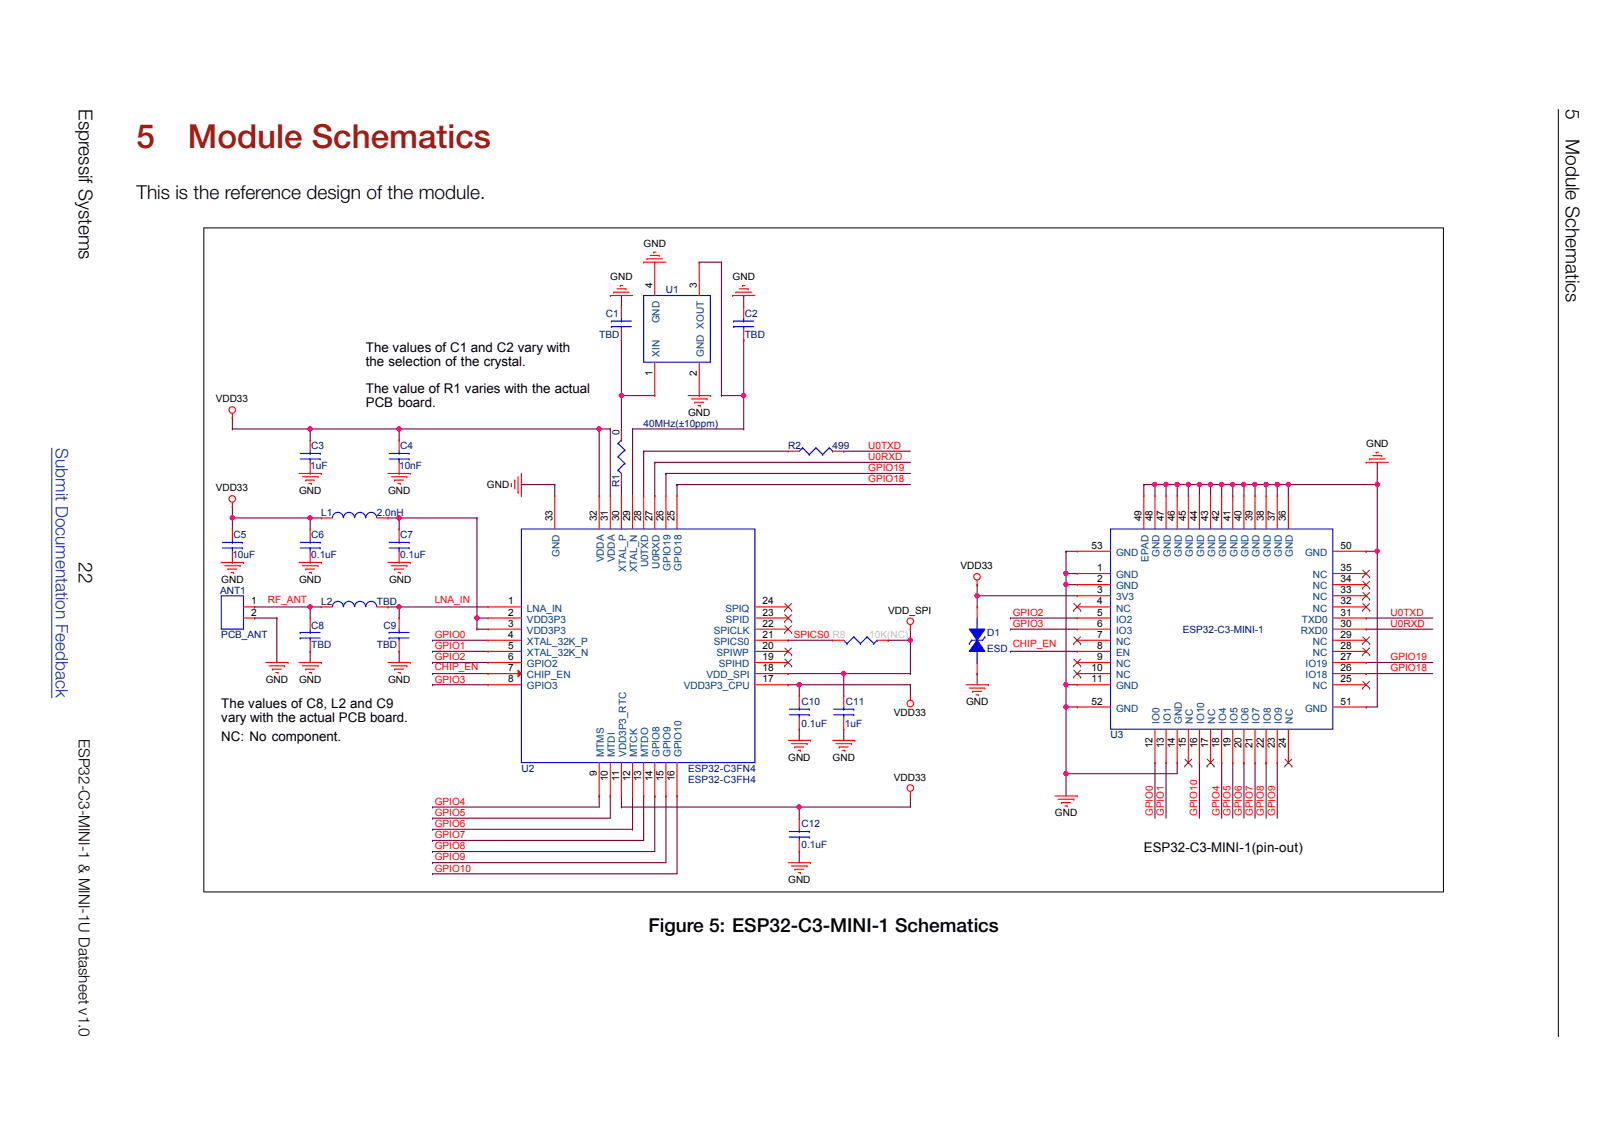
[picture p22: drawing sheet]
<svg xmlns="http://www.w3.org/2000/svg" width="297mm" height="210mm" viewBox="0 0 297 210" stroke-linecap="round" stroke-linejoin="round" font-family="sans-serif">
<defs><g id="words">
<g font-size="6.1" fill="#a02010">
<text x="25" y="27">5</text>
<text x="34.5" y="27">Module Schematics</text>
</g>
<g font-size="3.5">
<text x="14.5" y="20" transform="rotate(90 14.5 20)">Espressif Systems</text>
<text x="287.1" y="20" transform="rotate(90 287.1 20)">5</text>
<text x="287.1" y="25.5" transform="rotate(90 287.1 25.5)">Module Schematics</text>
<text x="25" y="36.4">This is the reference design of the module.</text>
<text x="14.5" y="103" transform="rotate(90 14.5 103)">22</text>
<text x="118.9" y="170.9">Figure 5: ESP32­C3­MINI­1 Schematics</text>
</g>
<text font-size="3.2" fill="#1020a0" x="10.2" y="82.2" transform="rotate(90 10.2 82.2)">Submit Documentation Feedback</text>
<text font-size="2.8" x="14.5" y="135.4" transform="rotate(90 14.5 135.4)">ESP32-C3-MINI-1 &amp; MINI-1U Datasheet v1.0</text>
<text font-size="2.5" x="54.2" y="38.1">5</text>
<g font-size="2.4">
<text x="67.1" y="64.5">The values of C1 and C2 vary with</text>
<text x="67.1" y="67">the selection of the crystal.</text>
<text x="67.1" y="72.1">The value of R1 varies with the actual</text>
<text x="67.1" y="74.6">PCB board.</text>
<text x="40.6" y="129.7">The values of C8, L2 and C9</text>
<text x="40.6" y="132.2">vary with the actual PCB board.</text>
<text x="40.6" y="135.8">NC: No component.</text>
<text x="209.7" y="156.2">ESP32-C3-MINI-1(pin-out)</text>
</g>
<g font-size="1.8">
<text x="118" y="45.2">GND</text>
<text x="111.9" y="51.3">GND</text>
<text x="119.6" y="52.7" transform="rotate(-90 119.6 52.7)">4</text>
<text x="127.8" y="52.7" transform="rotate(-90 127.8 52.7)">3</text>
<text x="134.3" y="51.3">GND</text>
<text x="119.6" y="68.8" transform="rotate(-90 119.6 68.8)">1</text>
<text x="127.8" y="68.8" transform="rotate(-90 127.8 68.8)">2</text>
<text x="39.5" y="73.7">VDD33</text>
<text x="126.2" y="76.2">GND</text>
<text x="250.5" y="81.9">GND</text>
<text x="89.3" y="89.4">GND</text>
<text x="39.5" y="90.1">VDD33</text>
<text x="54.8" y="90.5">GND</text>
<text x="71.1" y="90.5">GND</text>
<text x="101.3" y="95.5" transform="rotate(-90 101.3 95.5)">33</text>
<text x="109.4" y="95.5" transform="rotate(-90 109.4 95.5)">32</text>
<text x="111.5" y="95.5" transform="rotate(-90 111.5 95.5)">31</text>
<text x="113.5" y="95.5" transform="rotate(-90 113.5 95.5)">30</text>
<text x="115.5" y="95.5" transform="rotate(-90 115.5 95.5)">29</text>
<text x="117.6" y="95.5" transform="rotate(-90 117.6 95.5)">28</text>
<text x="119.6" y="95.5" transform="rotate(-90 119.6 95.5)">27</text>
<text x="121.6" y="95.5" transform="rotate(-90 121.6 95.5)">26</text>
<text x="123.7" y="95.5" transform="rotate(-90 123.7 95.5)">25</text>
<text x="209.3" y="95.5" transform="rotate(-90 209.3 95.5)">49</text>
<text x="211.3" y="95.5" transform="rotate(-90 211.3 95.5)">48</text>
<text x="213.3" y="95.5" transform="rotate(-90 213.3 95.5)">47</text>
<text x="215.4" y="95.5" transform="rotate(-90 215.4 95.5)">46</text>
<text x="217.4" y="95.5" transform="rotate(-90 217.4 95.5)">45</text>
<text x="219.5" y="95.5" transform="rotate(-90 219.5 95.5)">44</text>
<text x="221.5" y="95.5" transform="rotate(-90 221.5 95.5)">43</text>
<text x="223.5" y="95.5" transform="rotate(-90 223.5 95.5)">42</text>
<text x="225.6" y="95.5" transform="rotate(-90 225.6 95.5)">41</text>
<text x="227.6" y="95.5" transform="rotate(-90 227.6 95.5)">40</text>
<text x="229.6" y="95.5" transform="rotate(-90 229.6 95.5)">39</text>
<text x="231.7" y="95.5" transform="rotate(-90 231.7 95.5)">38</text>
<text x="233.7" y="95.5" transform="rotate(-90 233.7 95.5)">37</text>
<text x="235.8" y="95.5" transform="rotate(-90 235.8 95.5)">36</text>
<text x="200.1" y="100.6">53</text>
<text x="245.8" y="100.6">50</text>
<text x="40.6" y="106.8">GND</text>
<text x="54.8" y="106.8">GND</text>
<text x="71.3" y="106.8">GND</text>
<text x="176.1" y="104.3">VDD33</text>
<text x="201.1" y="104.7">1</text>
<text x="201.1" y="106.7">2</text>
<text x="245.8" y="106.7">34</text>
<text x="245.8" y="104.7">35</text>
<text x="46.1" y="110.8">1</text>
<text x="46.1" y="112.8">2</text>
<text x="93.1" y="110.8">1</text>
<text x="93.1" y="112.8">2</text>
<text x="139.8" y="112.8">23</text>
<text x="139.8" y="110.8">24</text>
<text x="162.8" y="112.5">VDD_SPI</text>
<text x="201.1" y="108.7">3</text>
<text x="201.1" y="110.8">4</text>
<text x="201.1" y="112.8">5</text>
<text x="245.8" y="110.8">32</text>
<text x="245.8" y="112.8">31</text>
<text x="245.8" y="108.7">33</text>
<text x="93.1" y="114.8">3</text>
<text x="93.1" y="116.9">4</text>
<text x="93.1" y="118.9">5</text>
<text x="139.8" y="118.9">20</text>
<text x="139.8" y="116.9">21</text>
<text x="139.8" y="114.8">22</text>
<text x="201.1" y="114.8">6</text>
<text x="201.1" y="116.9">7</text>
<text x="201.1" y="118.9">8</text>
<text x="245.8" y="114.8">30</text>
<text x="245.8" y="116.9">29</text>
<text x="245.8" y="118.9">28</text>
<text x="48.7" y="125.1">GND</text>
<text x="54.8" y="125.1">GND</text>
<text x="71.1" y="125.1">GND</text>
<text x="93.1" y="121">6</text>
<text x="93.1" y="123">7</text>
<text x="93.1" y="125">8</text>
<text x="139.8" y="125">17</text>
<text x="139.8" y="123">18</text>
<text x="139.8" y="121">19</text>
<text x="200.1" y="123">10</text>
<text x="200.1" y="125">11</text>
<text x="201.1" y="121">9</text>
<text x="245.8" y="123">26</text>
<text x="245.8" y="121">27</text>
<text x="245.8" y="125">25</text>
<text x="163.9" y="131.2">VDD33</text>
<text x="177.1" y="129.2">GND</text>
<text x="200.1" y="129.1">52</text>
<text x="245.8" y="129.1">51</text>
<text x="211.3" y="137.1" transform="rotate(-90 211.3 137.1)">12</text>
<text x="213.3" y="137.1" transform="rotate(-90 213.3 137.1)">13</text>
<text x="215.4" y="137.1" transform="rotate(-90 215.4 137.1)">14</text>
<text x="217.4" y="137.1" transform="rotate(-90 217.4 137.1)">15</text>
<text x="219.5" y="137.1" transform="rotate(-90 219.5 137.1)">16</text>
<text x="221.5" y="137.1" transform="rotate(-90 221.5 137.1)">17</text>
<text x="223.5" y="137.1" transform="rotate(-90 223.5 137.1)">18</text>
<text x="225.6" y="137.1" transform="rotate(-90 225.6 137.1)">19</text>
<text x="227.6" y="137.1" transform="rotate(-90 227.6 137.1)">20</text>
<text x="229.6" y="137.1" transform="rotate(-90 229.6 137.1)">21</text>
<text x="231.7" y="137.1" transform="rotate(-90 231.7 137.1)">22</text>
<text x="233.7" y="137.1" transform="rotate(-90 233.7 137.1)">23</text>
<text x="235.8" y="137.1" transform="rotate(-90 235.8 137.1)">24</text>
<text x="109.4" y="142.2" transform="rotate(-90 109.4 142.2)">9</text>
<text x="111.5" y="143.2" transform="rotate(-90 111.5 143.2)">10</text>
<text x="113.5" y="143.2" transform="rotate(-90 113.5 143.2)">11</text>
<text x="115.5" y="143.2" transform="rotate(-90 115.5 143.2)">12</text>
<text x="117.6" y="143.2" transform="rotate(-90 117.6 143.2)">13</text>
<text x="119.6" y="143.2" transform="rotate(-90 119.6 143.2)">14</text>
<text x="121.6" y="143.2" transform="rotate(-90 121.6 143.2)">15</text>
<text x="123.7" y="143.2" transform="rotate(-90 123.7 143.2)">16</text>
<text x="144.5" y="139.4">GND</text>
<text x="152.6" y="139.4">GND</text>
<text x="163.9" y="143">VDD33</text>
<text x="193.4" y="149.6">GND</text>
<text x="144.5" y="161.8">GND</text>
</g>
<g font-size="1.8" fill="#000080">
<text x="122.1" y="53.8">U1</text>
<text x="111.1" y="58.1">C1</text>
<text x="136.5" y="58.1">C2</text>
<text x="109.9" y="61.9">TBD</text>
<text x="136.5" y="61.9">TBD</text>
<text x="57.1" y="82.3">C3</text>
<text x="73.4" y="82.3">C4</text>
<text x="113.6" y="79.6" transform="rotate(-90 113.6 79.6)">0</text>
<text x="118" y="78.2">40MHz(±10ppm)</text>
<text x="144.5" y="82.3">R2</text>
<text x="152.6" y="82.3">499</text>
<text x="56.9" y="86">1uF</text>
<text x="73.2" y="86">10nF</text>
<text x="113.6" y="89.2" transform="rotate(-90 113.6 89.2)">R1</text>
<text x="58.9" y="94.5">L1</text>
<text x="69.1" y="94.5">2.0nH</text>
<text x="42.8" y="98.6">C5</text>
<text x="57.1" y="98.6">C6</text>
<text x="73.4" y="98.6">C7</text>
<text x="42.6" y="102.3">10uF</text>
<text x="57.1" y="102.3">0.1uF</text>
<text x="73.4" y="102.3">0.1uF</text>
<text x="40.4" y="108.8">ANT1</text>
<text x="58.9" y="110.8">L2</text>
<text x="69.1" y="110.8">TBD</text>
<text x="40.6" y="117">PCB_ANT</text>
<text x="57.1" y="115.3">C8</text>
<text x="57.1" y="118.8">TBD</text>
<text x="69.1" y="118.8">TBD</text>
<text x="70.3" y="115.3">C9</text>
<text x="181" y="116.5">D1</text>
<text x="181" y="119.4">ESD</text>
<text x="216.8" y="115.9">ESP32-C3-MINI-1</text>
<text x="146.9" y="129.2">C10</text>
<text x="155.1" y="129.2">C11</text>
<text x="146.9" y="133.3">0.1uF</text>
<text x="154.9" y="133.3">1uF</text>
<text x="203.6" y="135.3">U3</text>
<text x="95.6" y="141.4">U2</text>
<text x="126.2" y="141.4">ESP32-C3FN4</text>
<text x="126.2" y="143.4">ESP32-C3FH4</text>
<text x="146.9" y="151.6">C12</text>
<text x="146.9" y="155.5">0.1uF</text>
</g>
<g font-size="1.8" fill="#004080">
<text x="120.9" y="59.2" transform="rotate(-90 120.9 59.2)">GND</text>
<text x="120.9" y="65.4" transform="rotate(-90 120.9 65.4)">XIN</text>
<text x="129" y="65.4" transform="rotate(-90 129 65.4)">GND XOUT</text>
<text x="204.6" y="101.9">GND</text>
<text x="239.3" y="101.9">GND</text>
<text x="102.6" y="102" transform="rotate(-90 102.6 102)">GND</text>
<text x="110.7" y="103.1" transform="rotate(-90 110.7 103.1)">VDDA</text>
<text x="112.7" y="103.1" transform="rotate(-90 112.7 103.1)">VDDA</text>
<text x="114.8" y="104.8" transform="rotate(-90 114.8 104.8)">XTAL_P</text>
<text x="116.8" y="104.9" transform="rotate(-90 116.8 104.9)">XTAL_N</text>
<text x="118.9" y="104" transform="rotate(-90 118.9 104)">U0TXD</text>
<text x="120.9" y="104.2" transform="rotate(-90 120.9 104.2)">U0RXD</text>
<text x="122.9" y="104.6" transform="rotate(-90 122.9 104.6)">GPIO19</text>
<text x="125" y="104.6" transform="rotate(-90 125 104.6)">GPIO18</text>
<text x="204.6" y="105.9">GND</text>
<text x="204.6" y="108">GND</text>
<text x="210.6" y="103" transform="rotate(-90 210.6 103)">EPAD</text>
<text x="212.6" y="102" transform="rotate(-90 212.6 102)">GND</text>
<text x="214.6" y="102" transform="rotate(-90 214.6 102)">GND</text>
<text x="216.7" y="102" transform="rotate(-90 216.7 102)">GND</text>
<text x="218.7" y="102" transform="rotate(-90 218.7 102)">GND</text>
<text x="220.7" y="102" transform="rotate(-90 220.7 102)">GND</text>
<text x="222.8" y="102" transform="rotate(-90 222.8 102)">GND</text>
<text x="224.8" y="102" transform="rotate(-90 224.8 102)">GND</text>
<text x="226.9" y="102" transform="rotate(-90 226.9 102)">GND</text>
<text x="228.9" y="102" transform="rotate(-90 228.9 102)">GND</text>
<text x="230.9" y="102" transform="rotate(-90 230.9 102)">GND</text>
<text x="233" y="102" transform="rotate(-90 233 102)">GND</text>
<text x="235" y="102" transform="rotate(-90 235 102)">GND</text>
<text x="237" y="102" transform="rotate(-90 237 102)">GND</text>
<text x="240.7" y="108">NC</text>
<text x="240.7" y="105.9">NC</text>
<text x="96.6" y="112.1">LNA_IN</text>
<text x="133" y="112.1">SPIQ</text>
<text x="204.6" y="110">3V3</text>
<text x="204.6" y="112.1">NC</text>
<text x="240.7" y="112.1">NC</text>
<text x="240.7" y="110">NC</text>
<text x="96.6" y="114.1">VDD3P3</text>
<text x="96.6" y="116.1">VDD3P3</text>
<text x="96.6" y="118.2">XTAL_32K_P</text>
<text x="130.8" y="118.2">SPICS0</text>
<text x="130.8" y="116.1">SPICLK</text>
<text x="133.1" y="114.1">SPID</text>
<text x="204.6" y="114.1">IO2</text>
<text x="204.6" y="116.1">IO3</text>
<text x="204.6" y="118.2">NC</text>
<text x="238.5" y="116.1">RXD0</text>
<text x="238.7" y="114.1">TXD0</text>
<text x="240.7" y="118.2">NC</text>
<text x="96.6" y="120.2">XTAL_32K_N</text>
<text x="96.6" y="122.2">GPIO2</text>
<text x="96.6" y="124.3">CHIP_EN</text>
<text x="129.5" y="124.3">VDD_SPI</text>
<text x="131.4" y="120.2">SPIWP</text>
<text x="131.8" y="122.2">SPIHD</text>
<text x="204.6" y="122.2">NC</text>
<text x="204.6" y="124.3">NC</text>
<text x="204.6" y="120.2">EN</text>
<text x="239.4" y="124.3">IO18</text>
<text x="239.4" y="122.2">IO19</text>
<text x="240.7" y="120.2">NC</text>
<text x="96.6" y="126.3">GPIO3</text>
<text x="125.3" y="126.3">VDD3P3_CPU</text>
<text x="204.6" y="130.4">GND</text>
<text x="204.6" y="126.3">GND</text>
<text x="239.3" y="130.4">GND</text>
<text x="240.7" y="126.3">NC</text>
<text x="212.6" y="132.6" transform="rotate(-90 212.6 132.6)">IO0</text>
<text x="214.6" y="132.6" transform="rotate(-90 214.6 132.6)">IO1</text>
<text x="216.7" y="132.6" transform="rotate(-90 216.7 132.6)">GND</text>
<text x="218.7" y="132.6" transform="rotate(-90 218.7 132.6)">NC</text>
<text x="220.7" y="132.6" transform="rotate(-90 220.7 132.6)">IO10</text>
<text x="222.8" y="132.6" transform="rotate(-90 222.8 132.6)">NC</text>
<text x="224.8" y="132.6" transform="rotate(-90 224.8 132.6)">IO4</text>
<text x="226.9" y="132.6" transform="rotate(-90 226.9 132.6)">IO5</text>
<text x="228.9" y="132.6" transform="rotate(-90 228.9 132.6)">IO6</text>
<text x="230.9" y="132.6" transform="rotate(-90 230.9 132.6)">IO7</text>
<text x="233" y="132.6" transform="rotate(-90 233 132.6)">IO8</text>
<text x="235" y="132.6" transform="rotate(-90 235 132.6)">IO9</text>
<text x="237" y="132.6" transform="rotate(-90 237 132.6)">NC</text>
<text x="110.7" y="138.7" transform="rotate(-90 110.7 138.7)">MTMS</text>
<text x="112.7" y="138.7" transform="rotate(-90 112.7 138.7)">MTDI</text>
<text x="114.8" y="138.7" transform="rotate(-90 114.8 138.7)">VDD3P3_RTC</text>
<text x="116.8" y="138.7" transform="rotate(-90 116.8 138.7)">MTCK</text>
<text x="118.9" y="138.7" transform="rotate(-90 118.9 138.7)">MTDO</text>
<text x="120.9" y="138.7" transform="rotate(-90 120.9 138.7)">GPIO8</text>
<text x="122.9" y="138.7" transform="rotate(-90 122.9 138.7)">GPIO9</text>
<text x="125" y="138.7" transform="rotate(-90 125 138.7)">GPIO10</text>
</g>
<g font-size="1.8" fill="#f00">
<text x="159.2" y="82.3">U0TXD</text>
<text x="159.2" y="86.4">GPIO19</text>
<text x="159.2" y="84.3">U0RXD</text>
<text x="159.2" y="88.4">GPIO18</text>
<text x="49.1" y="110.5">RF_ANT</text>
<text x="79.7" y="110.5">LNA_IN</text>
<text x="185.7" y="112.8">GPIO2</text>
<text x="254.9" y="112.8">U0TXD</text>
<text x="79.7" y="116.9">GPIO0</text>
<text x="79.7" y="119">GPIO1</text>
<text x="145.5" y="116.9">SPICS0 R8</text>
<text x="185.7" y="114.9">GPIO3</text>
<text x="185.7" y="118.6">CHIP_EN</text>
<text x="254.9" y="114.9">U0RXD</text>
<text x="79.7" y="122.7">CHIP_EN</text>
<text x="79.7" y="121">GPIO2</text>
<text x="79.7" y="125.1">GPIO3</text>
<text x="254.9" y="123">GPIO18</text>
<text x="254.9" y="121">GPIO19</text>
<text x="79.7" y="147.5">GPIO4</text>
<text x="79.7" y="149.5">GPIO5</text>
<text x="211.3" y="149.5" transform="rotate(-90 211.3 149.5)">GPIO0</text>
<text x="213.4" y="149.5" transform="rotate(-90 213.4 149.5)">GPIO1</text>
<text x="219.5" y="149.5" transform="rotate(-90 219.5 149.5)">GPIO10</text>
<text x="223.6" y="149.5" transform="rotate(-90 223.6 149.5)">GPIO4</text>
<text x="225.6" y="149.5" transform="rotate(-90 225.6 149.5)">GPIO5</text>
<text x="227.6" y="149.5" transform="rotate(-90 227.6 149.5)">GPIO6</text>
<text x="229.7" y="149.5" transform="rotate(-90 229.7 149.5)">GPIO7</text>
<text x="231.7" y="149.5" transform="rotate(-90 231.7 149.5)">GPIO8</text>
<text x="233.8" y="149.5" transform="rotate(-90 233.8 149.5)">GPIO9</text>
<text x="79.7" y="151.6">GPIO6</text>
<text x="79.7" y="153.6">GPIO7</text>
<text x="79.7" y="155.6">GPIO8</text>
<text x="79.7" y="157.7">GPIO9</text>
<text x="79.7" y="159.7">GPIO10</text>
</g>
<text font-size="1.8" fill="#c0c0c0" x="159.4" y="117">10K(NC)</text>
</g></defs>
<path d="M285.7 20v170" fill="none" stroke="#000" stroke-width=".18"/>
<path d="M116 78.6h.1M116 78.6v12.2M87.4 94.9h.1M87.4 94.9v18.3M95.6 88.8h.1M95.6 88.8h6.1M87.4 113.2h.1M87.4 113.2h2.1" fill="none" stroke="#800040" stroke-width=".2"/>
<circle cx="87.4" cy="113.2" r=".39" fill="#f0f"/>
<circle cx="87.4" cy="113.2" r=".39" fill="none" stroke="#f0f" stroke-width=".2"/>
<g fill="none" stroke="#800040" stroke-width=".2">
<path d="M42.6 78.6h.1M42.6 78.6h14.3M42.6 92.9h.1M42.6 92.9v2M118 82.7h.1M118 82.7v8.1M118 82.7h26.5M120 90.8h.1M120 84.7h.1M120 84.7v6.1M120 84.7h46.9M122.1 86.8h.1"/>
<path d="M122.1 86.8h44.8M124.1 88.8h.1M124.1 88.8h42.8M73.2 111.2h.1M73.2 111.2h16.3M79.3 123.4h.1M79.3 123.4h10.2M79.3 147.9h.1M79.3 149.9h.1M79.3 152h.1M79.3 154h.1M79.3 156h.1"/>
<path d="M79.3 147.9h30.6M79.3 149.9h32.6M79.3 152h36.7M79.3 154h38.7M79.3 156h40.7M113.9 145.9h.1M113.9 147.9h.1M113.9 147.9h53M113.9 145.9v2M122.1 145.9h.1M122.1 145.9v12.2M124.1 145.9h.1"/>
<path d="M124.1 145.9v14.2M146.5 147.9h.1M146.5 147.9v2"/>
</g>
<circle cx="146.5" cy="147.9" r=".39" fill="#f0f"/>
<circle cx="146.5" cy="147.9" r=".39" fill="none" stroke="#f0f" stroke-width=".2"/>
<g fill="none" stroke="#800040" stroke-width=".2">
<path d="M79.3 117.3h.1M79.3 117.3h10.2M144.5 123.4h.1M144.5 123.4h10.2M79.3 158.1h.1M79.3 158.1h42.8M109.9 145.9h.1M109.9 145.9v2M111.9 145.9h.1M111.9 145.9v4M116 152h.1M116 145.9v6.1"/>
<path d="M79.3 160.1h.1M79.3 160.1h44.8"/>
</g>
<circle cx="154.7" cy="123.4" r=".39" fill="#f0f"/>
<circle cx="154.7" cy="123.4" r=".39" fill="none" stroke="#f0f" stroke-width=".2"/>
<g fill="none" stroke="#800040" stroke-width=".2">
<path d="M113.9 54.2h.1M113.9 54.2v2M136.3 54.2h.1M136.3 54.2v2M109.9 78.6h.1M109.9 78.6v12.2M113.9 62.3h.1M113.9 62.3v10.2M116 78.6h.1M116 78.6h20.3M136.3 62.3h.1M136.3 62.3v10.2"/>
<path d="M42.6 94.9h.1M42.6 94.9h14.3M71.1 94.9h.1M71.1 94.9h2.1M101.7 88.8h.1M101.7 88.8v2M122.1 86.8h.1M122.1 86.8v4M124.1 88.8h.1M124.1 88.8v2M79.3 119.4h.1M79.3 119.4h10.2"/>
<path d="M87.4 113.2h.1M87.4 115.3h.1M87.4 113.2v2.1M87.4 115.3h2.1M144.5 117.3h.1M144.5 117.3h8.1M79.3 121.4h.1M79.3 125.5h.1M79.3 121.4h10.2M79.3 125.5h10.2M144.5 125.5h.1M144.5 125.5h22.4"/>
<path d="M146.5 125.5h.1M154.7 123.4h.1M154.7 123.4h12.2M154.7 123.4v4.1M118 145.9h.1M118 145.9v8.1M120 145.9h.1M120 145.9v10.1"/>
</g>
<circle cx="146.5" cy="125.5" r=".39" fill="#f0f"/>
<circle cx="146.5" cy="125.5" r=".39" fill="none" stroke="#f0f" stroke-width=".2"/>
<path d="M42.6 76.6h.1M42.6 76.6v2M71.1 111.2h.1M71.1 111.2h2.1M73.2 111.2h.1M73.2 111.2v2M146.5 125.5h.1M146.5 125.5v2" fill="none" stroke="#800040" stroke-width=".2"/>
<circle cx="73.2" cy="111.2" r=".39" fill="#f0f"/>
<circle cx="73.2" cy="111.2" r=".39" fill="none" stroke="#f0f" stroke-width=".2"/>
<path d="M46.7 111.2h.1M46.7 111.2h12.2M56.9 119.4h.1M56.9 111.2h.1M56.9 111.2v2M56.9 119.4v2M73.2 119.4h.1M73.2 119.4v2" fill="none" stroke="#800040" stroke-width=".2"/>
<circle cx="56.9" cy="111.2" r=".39" fill="#f0f"/>
<circle cx="56.9" cy="111.2" r=".39" fill="none" stroke="#f0f" stroke-width=".2"/>
<g fill="none" stroke="#800040" stroke-width=".2">
<path d="M113.9 72.5h.1M113.9 78.6h.1M113.9 72.5v6.1M113.9 72.5h6.1M113.9 88.8h.1M113.9 88.8v2M154.7 82.7h.1M154.7 82.7h12.2M46.7 113.2h.1M46.7 113.2h4.1M50.8 113.2h.1M50.8 113.2v8.2"/>
<path d="M146.5 133.6h.1M146.5 133.6v2.1M154.7 133.6h.1M154.7 133.6v2.1M166.9 125.5h.1M166.9 125.5v2M166.9 145.9h.1M166.9 145.9v2"/>
</g>
<circle cx="113.9" cy="72.5" r=".39" fill="#f0f"/>
<circle cx="113.9" cy="72.5" r=".39" fill="none" stroke="#f0f" stroke-width=".2"/>
<path d="M128.2 48h.1M128.2 48h4.1M132.3 48h.1M132.3 48v24.5M132.3 72.5h.1M132.3 72.5h4v6.1M136.3 78.6h.1" fill="none" stroke="#800040" stroke-width=".2"/>
<circle cx="136.3" cy="72.5" r=".39" fill="#f0f"/>
<circle cx="136.3" cy="72.5" r=".39" fill="none" stroke="#f0f" stroke-width=".2"/>
<path d="M73.2 78.6h.1M73.2 78.6h38.7M73.2 78.6v2M109.9 78.6h.1M111.9 78.6h.1M111.9 78.6v12.2M179.1 123.4h.1M179.1 123.4v2.1M146.5 156h.1M146.5 156v2.1" fill="none" stroke="#800040" stroke-width=".2"/>
<circle cx="109.8" cy="78.6" r=".39" fill="#f0f"/>
<circle cx="109.8" cy="78.6" r=".39" fill="none" stroke="#f0f" stroke-width=".2"/>
<circle cx="73.2" cy="78.6" r=".39" fill="#f0f"/>
<circle cx="73.2" cy="78.6" r=".39" fill="none" stroke="#f0f" stroke-width=".2"/>
<path d="M56.9 78.6h.1M56.9 78.6v2M56.9 78.6h16.3" fill="none" stroke="#800040" stroke-width=".2"/>
<circle cx="56.9" cy="78.6" r=".39" fill="#f0f"/>
<circle cx="56.9" cy="78.6" r=".39" fill="none" stroke="#f0f" stroke-width=".2"/>
<path d="M56.9 94.9h.1M56.9 94.9h2" fill="none" stroke="#800040" stroke-width=".2"/>
<circle cx="56.9" cy="94.9" r=".39" fill="#f0f"/>
<circle cx="56.9" cy="94.9" r=".39" fill="none" stroke="#f0f" stroke-width=".2"/>
<path d="M42.6 94.9h.1M42.6 94.9v2M56.9 94.9h.1M56.9 94.9v2" fill="none" stroke="#800040" stroke-width=".2"/>
<circle cx="42.6" cy="94.9" r=".39" fill="#f0f"/>
<circle cx="42.6" cy="94.9" r=".39" fill="none" stroke="#f0f" stroke-width=".2"/>
<path d="M73.2 94.9h.1M73.2 94.9v2" fill="none" stroke="#800040" stroke-width=".2"/>
<circle cx="73.2" cy="94.9" r=".39" fill="#f0f"/>
<circle cx="73.2" cy="94.9" r=".39" fill="none" stroke="#f0f" stroke-width=".2"/>
<path d="M73.2 94.9h.1M73.2 94.9h14.2M166.9 117.3v6.1M166.9 123.4h.1" fill="none" stroke="#800040" stroke-width=".2"/>
<circle cx="166.9" cy="117.3" r=".39" fill="#f0f"/>
<circle cx="166.9" cy="117.3" r=".39" fill="none" stroke="#f0f" stroke-width=".2"/>
<path d="M162.8 117.3h.1M166.9 115.3h.1M166.9 115.3v2h-4.1M179.1 107.1h.1M179.1 109.2h.1M179.1 107.1v2.1M179.1 109.2h18.4" fill="none" stroke="#800040" stroke-width=".2"/>
<circle cx="179.1" cy="109.2" r=".39" fill="#f0f"/>
<circle cx="179.1" cy="109.2" r=".39" fill="none" stroke="#f0f" stroke-width=".2"/>
<path d="M252.5 84.7h.1M252.5 84.7v4.1M195.4 101h.1M195.4 105.1h.1M195.4 101h2.1M195.4 101v6.1M195.4 105.1h2.1M195.4 129.6h.1M195.4 129.6h2.1" fill="none" stroke="#800040" stroke-width=".2"/>
<circle cx="195.4" cy="105.1" r=".39" fill="#f0f"/>
<circle cx="195.4" cy="105.1" r=".39" fill="none" stroke="#f0f" stroke-width=".2"/>
<path d="M195.4 107.1h.1M195.4 107.1h2.1M195.4 107.1v18.4" fill="none" stroke="#800040" stroke-width=".2"/>
<circle cx="195.4" cy="125.5" r=".39" fill="#f0f"/>
<circle cx="195.4" cy="125.5" r=".39" fill="none" stroke="#f0f" stroke-width=".2"/>
<circle cx="195.4" cy="107.1" r=".39" fill="#f0f"/>
<circle cx="195.4" cy="107.1" r=".39" fill="none" stroke="#f0f" stroke-width=".2"/>
<path d="M209.7 88.8h.1M209.7 88.8h2M236.2 88.8h.1M236.2 88.8v2M185.3 113.2h.1M185.3 113.2h12.2M195.4 125.5h.1M195.4 125.5h2.1M195.4 125.5v4.1" fill="none" stroke="#800040" stroke-width=".2"/>
<circle cx="211.7" cy="88.8" r=".39" fill="#f0f"/>
<circle cx="211.7" cy="88.8" r=".39" fill="none" stroke="#f0f" stroke-width=".2"/>
<path d="M234.2 88.8h.1M234.2 88.8v2M234.2 88.8h2" fill="none" stroke="#800040" stroke-width=".2"/>
<circle cx="234.1" cy="88.8" r=".39" fill="#f0f"/>
<circle cx="234.1" cy="88.8" r=".39" fill="none" stroke="#f0f" stroke-width=".2"/>
<path d="M232.1 88.8h.1M232.1 88.8v2" fill="none" stroke="#800040" stroke-width=".2"/>
<circle cx="232.1" cy="88.8" r=".39" fill="#f0f"/>
<circle cx="232.1" cy="88.8" r=".39" fill="none" stroke="#f0f" stroke-width=".2"/>
<path d="M228 88.8h.1M228 88.8h6.2M228 88.8v2M230.1 88.8h.1M230.1 88.8v2M232.1 88.8h.1" fill="none" stroke="#800040" stroke-width=".2"/>
<circle cx="230.1" cy="88.8" r=".39" fill="#f0f"/>
<circle cx="230.1" cy="88.8" r=".39" fill="none" stroke="#f0f" stroke-width=".2"/>
<circle cx="228" cy="88.8" r=".39" fill="#f0f"/>
<circle cx="228" cy="88.8" r=".39" fill="none" stroke="#f0f" stroke-width=".2"/>
<path d="M226 88.8h.1M226 88.8v2M226 88.8h2" fill="none" stroke="#800040" stroke-width=".2"/>
<circle cx="226" cy="88.8" r=".39" fill="#f0f"/>
<circle cx="226" cy="88.8" r=".39" fill="none" stroke="#f0f" stroke-width=".2"/>
<path d="M224 88.8h.1M224 88.8v2" fill="none" stroke="#800040" stroke-width=".2"/>
<circle cx="224" cy="88.8" r=".39" fill="#f0f"/>
<circle cx="224" cy="88.8" r=".39" fill="none" stroke="#f0f" stroke-width=".2"/>
<path d="M219.9 88.8h.1M219.9 88.8v2M221.9 88.8h.1M221.9 88.8h4.1M221.9 88.8v2M224 88.8h.1" fill="none" stroke="#800040" stroke-width=".2"/>
<circle cx="219.9" cy="88.8" r=".39" fill="#f0f"/>
<circle cx="219.9" cy="88.8" r=".39" fill="none" stroke="#f0f" stroke-width=".2"/>
<path d="M219.9 88.8h.1M219.9 88.8h2" fill="none" stroke="#800040" stroke-width=".2"/>
<circle cx="221.9" cy="88.8" r=".39" fill="#f0f"/>
<circle cx="221.9" cy="88.8" r=".39" fill="none" stroke="#f0f" stroke-width=".2"/>
<path d="M217.9 88.8h.1M217.9 88.8v2M217.9 88.8h2" fill="none" stroke="#800040" stroke-width=".2"/>
<circle cx="217.8" cy="88.8" r=".39" fill="#f0f"/>
<circle cx="217.8" cy="88.8" r=".39" fill="none" stroke="#f0f" stroke-width=".2"/>
<path d="M215.8 88.8h.1M215.8 88.8v2" fill="none" stroke="#800040" stroke-width=".2"/>
<circle cx="215.8" cy="88.8" r=".39" fill="#f0f"/>
<circle cx="215.8" cy="88.8" r=".39" fill="none" stroke="#f0f" stroke-width=".2"/>
<path d="M211.7 88.8h.1M211.7 88.8h6.2M211.7 88.8v2M213.8 88.8h.1M213.8 88.8v2M215.8 88.8h.1" fill="none" stroke="#800040" stroke-width=".2"/>
<circle cx="213.8" cy="88.8" r=".39" fill="#f0f"/>
<circle cx="213.8" cy="88.8" r=".39" fill="none" stroke="#f0f" stroke-width=".2"/>
<path d="M209.7 88.8h.1M209.7 88.8v2M215.8 139.7h.1M215.8 139.7v2.1h-20.4M195.4 141.8h.1M195.4 141.8v4.1" fill="none" stroke="#800040" stroke-width=".2"/>
<circle cx="195.4" cy="141.8" r=".39" fill="#f0f"/>
<circle cx="195.4" cy="141.8" r=".39" fill="none" stroke="#f0f" stroke-width=".2"/>
<path d="M252.5 101h.1M252.5 101v28.6" fill="none" stroke="#800040" stroke-width=".2"/>
<circle cx="252.5" cy="101" r=".39" fill="#f0f"/>
<circle cx="252.5" cy="101" r=".39" fill="none" stroke="#f0f" stroke-width=".2"/>
<path d="M236.2 88.8h.1M236.2 88.8h16.3M250.5 101h.1M250.5 101h2M250.5 129.6h.1M250.5 129.6h2" fill="none" stroke="#800040" stroke-width=".2"/>
<circle cx="252.5" cy="88.8" r=".39" fill="#f0f"/>
<circle cx="252.5" cy="88.8" r=".39" fill="none" stroke="#f0f" stroke-width=".2"/>
<circle cx="236.2" cy="88.8" r=".39" fill="#f0f"/>
<circle cx="236.2" cy="88.8" r=".39" fill="none" stroke="#f0f" stroke-width=".2"/>
<path d="M252.5 88.8h.1M252.5 88.8v12.2M195.4 129.6h.1M195.4 129.6v12.2" fill="none" stroke="#800040" stroke-width=".2"/>
<circle cx="195.4" cy="129.5" r=".39" fill="#f0f"/>
<circle cx="195.4" cy="129.5" r=".39" fill="none" stroke="#f0f" stroke-width=".2"/>
<g fill="none" stroke="#800040" stroke-width=".2">
<path d="M179.1 109.2h.1M179.1 109.2v2M185.3 115.3h.1M185.3 119.4h.1M185.3 115.3h12.2M185.3 119.4h12.2M250.5 115.3h.1M250.5 113.2h.1M250.5 115.3h12.2M250.5 113.2h12.2M211.7 139.7h.1M211.7 139.7v10.2"/>
<path d="M213.8 139.7h.1M213.8 139.7v10.2M219.9 139.7h.1M219.9 139.7v10.2M224 139.7h.1M224 139.7v10.2M226 139.7h.1M226 139.7v10.2M228 139.7h.1M228 139.7v10.2M230.1 139.7h.1M230.1 139.7v10.2"/>
<path d="M232.1 139.7h.1M232.1 139.7v10.2M234.2 139.7h.1M234.2 139.7v10.2M250.5 123.4h.1M250.5 121.4h.1M250.5 123.4h12.2M250.5 121.4h12.2"/>
</g>
<g fill="none" stroke="#f00" stroke-width=".2">
<path d="M111.9 54.2h.1M111.9 54.2h4.1M112.5 53.5h.1M112.5 53.5h2.9M113.1 52.9h1.6M113.7 52.3h.1M113.7 52.3h.4M113.9 56.2h.1M113.9 56.2v2M114.7 52.9h.1M118 48h.1M118 48h4.1"/>
<path d="M118.6 47.4h.1M118.6 47.4h2.9M119.2 46.8h1.7M119.8 46.2h.1M119.8 46.2h.4M120.9 46.8h.1M134.3 54.2h.1M134.3 54.2h4.1M134.9 53.5h.1M134.9 53.5h2.9M135.5 52.9h1.7M136.1 52.3h.1"/>
<path d="M136.1 52.3h.4M137.2 52.9h.1M42.6 76.6h.1M42.6 75.8v.8M113.9 62.3h.1M113.9 60.3v2M126.2 72.5h4M126.8 73.1h2.8M127.4 73.7h.1M127.4 73.7h1.6M128 74.3h.4M128.4 74.3h.1"/>
<path d="M129.6 73.1h.1M130.2 72.5h.1M42.6 92.9h.1M42.6 92.1v.8M54.8 86.8h4.1M55.4 87.4h2.9M56.1 88h.1M56.1 88h1.6M56.7 88.6h.4M57.1 88.6h.1M58.3 87.4h.1M58.9 86.8h.1"/>
<path d="M71.1 86.8h4.1M71.7 87.4h2.9M72.4 88h.1M72.4 88h1.6M73 88.6h.4M73.4 88.6h.1M74.6 87.4h.1M75.2 86.8h.1M93.8 89h.1M93.8 88.6v.4M94.4 88h.1M94.4 88v1.6"/>
<path d="M95 90.2h.1M95 87.4v2.8M95.6 90.8h.1M95.6 86.8v4M250.5 84.7h.1M250.5 84.7h4M251.1 84.1h.1M251.1 84.1h2.8M251.7 83.5h1.6M252.3 82.9h.1M252.3 82.9h.4M253.3 83.5h.1"/>
<path d="M40.6 103.1h4M41.2 103.7h2.8M41.8 104.3h.1M41.8 104.3h1.6M42.4 104.9h.4M42.8 104.9h.1M44 103.7h.1M44.6 103.1h.1M54.8 103.1h4.1M55.4 103.7h2.9M56.1 104.3h.1M56.1 104.3h1.6"/>
<path d="M56.7 104.9h.4M57.1 104.9h.1M58.3 103.7h.1M58.9 103.1h.1M71.1 103.1h4.1M71.7 103.7h2.9M72.4 104.3h.1M72.4 104.3h1.6M73 104.9h.4M73.4 104.9h.1M74.6 103.7h.1M75.2 103.1h.1"/>
<path d="M166.9 115.3h.1M166.9 114.5v.8M179.1 107.1h.1M179.1 106.3v.8M48.7 121.4h4.1M49.3 122h2.9M49.9 122.6h.1M49.9 122.6h1.7M50.6 123.2h.4M51 123.2h.1M52.2 122h.1M52.8 121.4h.1"/>
<path d="M54.8 121.4h4.1M55.4 122h2.9M56.1 122.6h.1M56.1 122.6h1.6M56.7 123.2h.4M57.1 123.2h.1M58.3 122h.1M58.9 121.4h.1M71.1 121.4h4.1M71.7 122h2.9M72.4 122.6h.1M72.4 122.6h1.6"/>
<path d="M73 123.2h.4M73.4 123.2h.1M74.6 122h.1M75.2 121.4h.1M144.5 135.7h4.1M145.1 136.3h2.9M145.7 136.9h.1M145.7 136.9h1.6M146.3 137.5h.4M146.7 137.5h.1M148 136.3h.1M148.6 135.7h.1"/>
<path d="M152.6 135.7h4.1M153.3 136.3h2.8M153.9 136.9h.1M153.9 136.9h1.6M154.5 137.5h.4M154.9 137.5h.1M156.1 136.3h.1M156.7 135.7h.1M166.9 127.5h.1M166.9 127.5v.8M177.1 125.5h4.1M177.7 126.1h2.9"/>
<path d="M178.3 126.7h.1M178.3 126.7h1.7M178.9 127.3h.4M179.3 127.3h.1M180.6 126.1h.1M181.2 125.5h.1M144.5 158.1h4.1M145.1 158.7h2.9M145.7 159.3h.1M145.7 159.3h1.6M146.3 159.9h.4M146.7 159.9h.1"/>
<path d="M148 158.7h.1M148.6 158.1h.1M166.9 145.9h.1M166.9 145v.9M193.4 145.9h4.1M194 146.5h2.9M194.6 147.1h.1M194.6 147.1h1.7M195.2 147.7h.4M195.6 147.7h.1M196.9 146.5h.1M197.5 145.9h.1"/>
<circle cx="42.6" cy="75.1" r=".6"/>
<circle cx="42.6" cy="91.4" r=".6"/>
<circle cx="166.9" cy="113.8" r=".6"/>
<circle cx="179.1" cy="105.7" r=".6"/>
<circle cx="166.9" cy="128.9" r=".6"/>
<circle cx="166.9" cy="144.4" r=".6"/>
</g>
<g fill="none" stroke="#00f" stroke-width=".2">
<path d="M112.1 58.8h.1M112.1 59.9h.1M112.1 58.8h3.7M112.1 59.9h3.7M113.9 59.9h.1M113.9 58.8h.1M113.9 58.2v.6M113.9 59.9v.4M178.1 117.3h.1M178.1 117.3h2.1M179.1 115.3h.1M179.1 113.2v2.1"/>
<path d="M179.1 119.4v2M179.1 121.4h.1"/>
</g>
<path d="M177.7 115.3h2.9l-1.5 2z" fill-rule="evenodd" fill="#00f"/>
<path d="M177.7 115.3h2.9l-1.5 2zM177.7 117.9h.1M178.1 117.3l-.4 .6M180.6 116.7h.1M180.6 116.7l-.4 .6" fill="none" stroke="#00f" stroke-width=".2"/>
<path d="M179.1 117.3l1.5 2.1h-2.9z" fill-rule="evenodd" fill="#00f"/>
<g fill="none" stroke="#00f" stroke-width=".2">
<path d="M134.5 58.8h.1M134.5 59.9h.1M134.5 58.8h3.7M134.5 59.9h3.7M136.3 59.9h.1M136.3 58.8h.1M136.3 58.2v.6M136.3 59.9v.4M40.8 99.4h3.6M42.6 99.4h.1M42.6 99v.4M44.4 99.4h.1"/>
<path d="M55 84.1h3.7M55 83.1h3.7M55 99.4h3.7M56.9 83.1h.1M56.9 84.1h.1M56.9 99.4h.1M56.9 82.7v.4M56.9 84.1v.6M56.9 99v.4M58.7 84.1h.1M58.7 83.1h.1M58.7 99.4h.1"/>
<path d="M60.9 94.9a1 1 0 0 1 1-1 1 1 0 0 1 1.1 1M63 94.9a1 1 0 0 1 1-1 1 1 0 0 1 1 1M65 94.9a1 1 0 0 1 1-1 1 1 0 0 1 1 1M67.1 94.9a1 1 0 0 1 1-1 1 1 0 0 1 1 1M71.3 84.1h3.7M71.3 83.1h3.7M71.3 99.4h3.7M73.2 99.4h.1M73.2 83.1h.1M73.2 84.1h.1M73.2 82.7v.4M73.2 84.1v.6"/>
<path d="M73.2 99v.4M75 99.4h.1M75 84.1h.1M75 83.1h.1M95.6 96.9h42.8v42.8h-42.8zM113.3 86.1h.1M113.3 83.7h.1M113.3 81.3h.1M113.3 86.1l.6 .7M113.3 83.7l1.2 1.2M113.3 81.3l1.2 1.2M113.9 80.6h.1"/>
<path d="M113.9 80.6l-.6 .7M114.5 84.9h.1M114.5 82.5h.1M114.5 84.9l-1.2 1.2M114.5 82.5l-1.2 1.2M147.1 82.1h.1M147.1 82.1l-.6 .6M147.1 82.1l1.3 1.2M148.4 83.3h.1M149.6 82.1h.1M149.6 82.1l-1.2 1.2M149.6 82.1l1.2 1.2"/>
<path d="M150.8 83.3h.1M152 82.1h.1M152 82.1l-1.2 1.2M152 82.1l.6 .6M152.6 82.7h.1M203.6 96.9h40.8v36.7h-40.8zM40.6 109.2h4v6.1h-4zM40.8 100.4h3.6M42.6 100.4h.1M42.6 100.4v.6M44.4 100.4h.1M55 115.9h.1"/>
<path d="M55 116.9h.1M55 115.9h3.7M55 116.9h3.7M55 100.4h3.7M56.9 116.9h.1M56.9 115.9h.1M56.9 100.4h.1M56.9 100.4v.6M56.9 115.3v.6M56.9 116.9v.4M58.7 100.4h.1M60.9 111.2a1 1 0 0 1 1-1 1 1 0 0 1 1.1 1"/>
<path d="M63 111.2a1 1 0 0 1 1-1 1 1 0 0 1 1 1M65 111.2a1 1 0 0 1 1-1 1 1 0 0 1 1 1M67.1 111.2a1 1 0 0 1 1-1 1 1 0 0 1 1 1M71.3 115.9h.1M71.3 116.9h.1M71.3 115.9h3.7M71.3 116.9h3.7M71.3 100.4h3.7M73.2 116.9h.1M73.2 115.9h.1M73.2 100.4h.1M73.2 100.4v.6"/>
<path d="M73.2 115.3v.6M73.2 116.9v.4M75 100.4h.1M154.7 117.3l.6 .6M155.3 117.9h.1M156.5 116.7h.1M156.5 116.7l-1.2 1.2M156.5 116.7l1.2 1.2M157.7 117.9h.1M159 116.7h.1M159 116.7l-1.3 1.2M159 116.7l1.2 1.2"/>
<path d="M160.2 117.9h.1M160.8 117.3h.1M160.8 117.3l-.6 .6M179.1 117.3l1.5 2.1h-2.9zM144.7 131h3.7M144.7 130h3.7M146.5 130h.1M146.5 131h.1M146.5 129.6v.4M146.5 131v.6M148.4 131h.1M148.4 130h.1"/>
<path d="M144.7 153.4h3.7M144.7 152.4h3.7M146.5 152.4h.1M146.5 153.4h.1M146.5 152v.4M146.5 153.4v.6M148.4 153.4h.1M148.4 152.4h.1"/>
</g>
<g fill="none" stroke="#f00" stroke-width=".2">
<path d="M136.3 56.2h.1M136.3 56.2v2M113.9 78.6h.1M113.9 78.6v2M136.3 62.3h.1M136.3 60.3v2M42.6 96.9h.1M42.6 96.9v2.1M56.9 80.6h.1M56.9 86.8h.1M56.9 96.9h.1M56.9 80.6v2.1"/>
<path d="M56.9 84.7v2.1M56.9 96.9v2.1M58.9 94.9h.1M58.9 94.9h2M69.1 94.9h2M71.1 94.9h.1M73.2 96.9h.1M73.2 80.6h.1M73.2 86.8h.1M73.2 80.6v2.1M73.2 84.7v2.1M73.2 96.9v2.1"/>
<path d="M113.9 88.8h.1M113.9 86.8v2M144.5 82.7h.1M144.5 82.7h2M152.6 82.7h2.1M154.7 82.7h.1M209.7 90.8h.1M209.7 90.8v6.1M211.7 90.8h.1M211.7 90.8v6.1M213.8 90.8h.1M213.8 90.8v6.1"/>
<path d="M215.8 90.8h.1M215.8 90.8v6.1M217.9 90.8h.1M217.9 90.8v6.1M219.9 90.8h.1M219.9 90.8v6.1M221.9 90.8h.1M221.9 90.8v6.1M224 90.8h.1M224 90.8v6.1M226 90.8h.1M226 90.8v6.1"/>
<path d="M228 90.8h.1M228 90.8v6.1M230.1 90.8h.1M230.1 90.8v6.1M232.1 90.8h.1M232.1 90.8v6.1M234.2 90.8h.1M234.2 90.8v6.1M236.2 90.8h.1M236.2 90.8v6.1M42.6 103.1h.1M42.6 101v2.1"/>
<path d="M44.6 111.2h2.1M44.6 113.2h2.1M46.7 111.2h.1M46.7 113.2h.1M56.9 119.4h.1M56.9 113.2h.1M56.9 103.1h.1M56.9 101v2.1M56.9 113.2v2.1M56.9 117.3v2.1M58.9 111.2h.1M58.9 111.2h2"/>
<path d="M69.1 111.2h2M71.1 111.2h.1M73.2 119.4h.1M73.2 113.2h.1M73.2 103.1h.1M73.2 101v2.1M73.2 113.2v2.1M73.2 117.3v2.1M89.5 111.2h.1M89.5 113.2h.1M89.5 115.3h.1M89.5 117.3h.1"/>
<path d="M89.5 119.4h.1M89.5 117.3h6.1M89.5 111.2h6.1M89.5 113.2h6.1M89.5 115.3h6.1M89.5 119.4h6.1M152.6 117.3h.1M152.6 117.3h2.1M160.8 117.3h2M162.8 117.3h.1M179.1 111.2h.1M179.1 111.2v2"/>
<path d="M197.5 105.1h.1M197.5 109.2h.1M197.5 111.2h.1M197.5 113.2h.1M197.5 115.3h.1M197.5 117.3h.1M197.5 107.1h.1M197.5 101h.1M197.5 119.4h.1M197.5 117.3h6.1M197.5 105.1h6.1M197.5 109.2h6.1"/>
<path d="M197.5 111.2h6.1M197.5 113.2h6.1M197.5 115.3h6.1M197.5 107.1h6.1M197.5 119.4h6.1M197.5 101h6.1M244.4 117.3h6.1M244.4 105.1h6.1M244.4 109.2h6.1M244.4 111.2h6.1M244.4 113.2h6.1M244.4 115.3h6.1"/>
<path d="M244.4 107.1h6.1M244.4 119.4h6.1M244.4 101h6.1M250.5 111.2h.1M250.5 113.2h.1M250.5 115.3h.1M250.5 107.1h.1M250.5 109.2h.1M250.5 117.3h.1M250.5 119.4h.1M250.5 105.1h.1M250.5 101h.1"/>
<path d="M89.5 121.4h.1M89.5 121.4h6.1M146.5 127.5h.1M146.5 133.6h.1M146.5 127.5v2.1M146.5 131.6v2M179.1 123.4h.1M179.1 121.4v2M197.5 121.4h.1M197.5 123.4h.1M197.5 129.6h.1M197.5 125.5h.1"/>
<path d="M197.5 121.4h6.1M197.5 123.4h6.1M197.5 129.6h6.1M197.5 125.5h6.1M211.7 139.7h.1M211.7 133.6v6.1M213.8 139.7h.1M213.8 133.6v6.1M215.8 139.7h.1M215.8 133.6v6.1M217.9 139.7h.1M217.9 133.6v6.1"/>
<path d="M219.9 139.7h.1M219.9 133.6v6.1M221.9 139.7h.1M221.9 133.6v6.1M224 139.7h.1M224 133.6v6.1M226 139.7h.1M226 133.6v6.1M228 139.7h.1M228 133.6v6.1M230.1 139.7h.1M230.1 133.6v6.1"/>
<path d="M232.1 139.7h.1M232.1 133.6v6.1M234.2 139.7h.1M234.2 133.6v6.1M236.2 139.7h.1M236.2 133.6v6.1M244.4 121.4h6.1M244.4 123.4h6.1M244.4 129.6h6.1M244.4 125.5h6.1M250.5 123.4h.1M250.5 121.4h.1"/>
<path d="M250.5 129.6h.1M250.5 125.5h.1M146.5 149.9h.1M146.5 156h.1M146.5 149.9v2.1M146.5 154v2"/>
</g>
<g fill="none" stroke="#804000" stroke-width=".18">
<path d="M196.8 111.9h.1M196.8 118h.1M196.9 110.6l1.2 1.3M196.9 116.7l1.2 1.3M198.1 110.6l-1.3 1.3M198.1 116.7l-1.3 1.3M198.1 111.9h.1M198.1 118h.1M249.8 111.9h.1M249.8 107.8h.1M249.8 109.8h.1M249.8 118h.1"/>
<path d="M249.8 105.7h.1M249.9 110.6l1.2 1.3M249.9 106.5l1.2 1.3M249.9 108.6l1.2 1.2M249.9 116.7l1.2 1.3M249.9 118.8l1.2 1.2M249.9 104.5l1.2 1.2M251.1 106.5l-1.3 1.3M251.1 110.6l-1.3 1.3M251.1 108.6l-1.3 1.2M251.1 116.7l-1.3 1.3M251.1 118.8l-1.3 1.2"/>
<path d="M251.1 104.5l-1.3 1.2M251.1 111.9h.1M251.1 107.8h.1M251.1 109.8h.1M251.1 118h.1M251.1 105.7h.1M196.8 122h.1M196.8 124.1h.1M196.9 120.8l1.2 1.2M196.9 122.8l1.2 1.3M198.1 120.8l-1.3 1.2M198.1 122.8l-1.3 1.3"/>
<path d="M198.1 122h.1M198.1 124.1h.1M217.2 139.1l1.3 1.3M218.5 139.1l-1.3 1.3M221.3 139.1l1.3 1.3M222.5 139.1l-1.2 1.3M235.6 139.1l1.2 1.3M236.8 139.1l-1.2 1.3M249.8 120h.1M249.8 126.1h.1M249.9 124.9l1.2 1.2M251.1 124.9l-1.3 1.2"/>
<path d="M251.1 120h.1M251.1 126.1h.1M217.2 140.4h.1M218.5 140.4h.1M221.3 140.4h.1M222.6 140.4h.1M235.6 140.4h.1M236.8 140.4h.1"/>
</g>
<path d="M95 122.8l.6 .6-.6 .6z" fill="#f00"/>
<g fill="none" stroke="#f00" stroke-width=".2">
<path d="M120 48h.1M120 48v6.2M128.2 48h.1M128.2 48v6.2M120 72.5h.1M120 66.4v6.1M128.2 72.5h.1M128.2 66.4v6.1M101.7 90.8h.1M101.7 90.8v6.1M109.9 90.8h.1M109.9 90.8v6.1"/>
<path d="M111.9 90.8h.1M111.9 90.8v6.1M113.9 90.8h.1M113.9 90.8v6.1M116 90.8h.1M116 90.8v6.1M118 90.8h.1M118 90.8v6.1M120 90.8h.1M120 90.8v6.1M122.1 90.8h.1M122.1 90.8v6.1"/>
<path d="M124.1 90.8h.1M124.1 90.8v6.1M138.4 119.4h6.1M138.4 117.3h6.1M138.4 115.3h6.1M138.4 113.2h6.1M138.4 111.2h6.1M144.5 119.4h.1M144.5 117.3h.1M144.5 115.3h.1M144.5 113.2h.1M144.5 111.2h.1"/>
<path d="M89.5 123.4h.1M89.5 125.5h.1M89.5 123.4h6.1M89.5 125.5h6.1M95 122.8l.6 .6-.6 .6zM109.9 139.7v6.2M111.9 139.7v6.2M113.9 139.7v6.2M116 139.7v6.2M118 139.7v6.2M120 139.7v6.2M122.1 139.7v6.2"/>
<path d="M124.1 139.7v6.2M138.4 123.4h6.1M138.4 125.5h6.1M138.4 121.4h6.1M144.5 125.5h.1M144.5 123.4h.1M144.5 121.4h.1M154.7 127.5h.1M154.7 133.6h.1M154.7 127.5v2.1M154.7 131.6v2M109.9 145.9h.1"/>
<path d="M111.9 145.9h.1M113.9 145.9h.1M116 145.9h.1M118 145.9h.1M120 145.9h.1M122.1 145.9h.1M124.1 145.9h.1"/>
</g>
<g fill="none" stroke="#804000" stroke-width=".18">
<path d="M143.9 115.9h.1M143.9 113.9h.1M143.9 111.9h.1M143.9 118.8l1.2 1.2M143.9 114.7l1.2 1.2M143.9 112.6l1.2 1.3M143.9 110.6l1.2 1.3M145.1 118.8l-1.2 1.2M145.1 114.7l-1.2 1.2M145.1 112.6l-1.2 1.3M145.1 110.6l-1.2 1.3M145.1 115.9h.1"/>
<path d="M145.1 113.9h.1M145.1 111.9h.1M143.9 122h.1M143.9 120h.1M143.9 120.8l1.2 1.2M145.1 120.8l-1.2 1.2M145.1 122h.1M145.1 120h.1"/>
</g>
<path d="M118 54.2h12.2v12.2h-12.2zM152.9 131h3.6M152.9 130h3.6M154.7 130h.1M154.7 131h.1M154.7 129.6v.4M154.7 131v.6M156.5 131h.1M156.5 130h.1" fill="none" stroke="#00f" stroke-width=".2"/>
<circle cx="87.4" cy="113.2" r=".39" fill="#f0f"/>
<circle cx="87.4" cy="113.2" r=".39" fill="none" stroke="#f0f" stroke-width=".2"/>
<circle cx="146.5" cy="147.9" r=".39" fill="#f0f"/>
<circle cx="146.5" cy="147.9" r=".39" fill="none" stroke="#f0f" stroke-width=".2"/>
<circle cx="154.7" cy="123.4" r=".39" fill="#f0f"/>
<circle cx="154.7" cy="123.4" r=".39" fill="none" stroke="#f0f" stroke-width=".2"/>
<circle cx="146.5" cy="125.5" r=".39" fill="#f0f"/>
<circle cx="146.5" cy="125.5" r=".39" fill="none" stroke="#f0f" stroke-width=".2"/>
<circle cx="73.2" cy="111.2" r=".39" fill="#f0f"/>
<circle cx="73.2" cy="111.2" r=".39" fill="none" stroke="#f0f" stroke-width=".2"/>
<circle cx="56.9" cy="111.2" r=".39" fill="#f0f"/>
<circle cx="56.9" cy="111.2" r=".39" fill="none" stroke="#f0f" stroke-width=".2"/>
<circle cx="113.9" cy="72.5" r=".39" fill="#f0f"/>
<circle cx="113.9" cy="72.5" r=".39" fill="none" stroke="#f0f" stroke-width=".2"/>
<circle cx="136.3" cy="72.5" r=".39" fill="#f0f"/>
<circle cx="136.3" cy="72.5" r=".39" fill="none" stroke="#f0f" stroke-width=".2"/>
<circle cx="109.8" cy="78.6" r=".39" fill="#f0f"/>
<circle cx="109.8" cy="78.6" r=".39" fill="none" stroke="#f0f" stroke-width=".2"/>
<circle cx="73.2" cy="78.6" r=".39" fill="#f0f"/>
<circle cx="73.2" cy="78.6" r=".39" fill="none" stroke="#f0f" stroke-width=".2"/>
<circle cx="56.9" cy="78.6" r=".39" fill="#f0f"/>
<circle cx="56.9" cy="78.6" r=".39" fill="none" stroke="#f0f" stroke-width=".2"/>
<circle cx="56.9" cy="94.9" r=".39" fill="#f0f"/>
<circle cx="56.9" cy="94.9" r=".39" fill="none" stroke="#f0f" stroke-width=".2"/>
<circle cx="42.6" cy="94.9" r=".39" fill="#f0f"/>
<circle cx="42.6" cy="94.9" r=".39" fill="none" stroke="#f0f" stroke-width=".2"/>
<circle cx="73.2" cy="94.9" r=".39" fill="#f0f"/>
<circle cx="73.2" cy="94.9" r=".39" fill="none" stroke="#f0f" stroke-width=".2"/>
<circle cx="166.9" cy="117.3" r=".39" fill="#f0f"/>
<circle cx="166.9" cy="117.3" r=".39" fill="none" stroke="#f0f" stroke-width=".2"/>
<circle cx="179.1" cy="109.2" r=".39" fill="#f0f"/>
<circle cx="179.1" cy="109.2" r=".39" fill="none" stroke="#f0f" stroke-width=".2"/>
<circle cx="195.4" cy="105.1" r=".39" fill="#f0f"/>
<circle cx="195.4" cy="105.1" r=".39" fill="none" stroke="#f0f" stroke-width=".2"/>
<circle cx="195.4" cy="125.5" r=".39" fill="#f0f"/>
<circle cx="195.4" cy="125.5" r=".39" fill="none" stroke="#f0f" stroke-width=".2"/>
<circle cx="195.4" cy="107.1" r=".39" fill="#f0f"/>
<circle cx="195.4" cy="107.1" r=".39" fill="none" stroke="#f0f" stroke-width=".2"/>
<circle cx="211.7" cy="88.8" r=".39" fill="#f0f"/>
<circle cx="211.7" cy="88.8" r=".39" fill="none" stroke="#f0f" stroke-width=".2"/>
<circle cx="234.1" cy="88.8" r=".39" fill="#f0f"/>
<circle cx="234.1" cy="88.8" r=".39" fill="none" stroke="#f0f" stroke-width=".2"/>
<circle cx="232.1" cy="88.8" r=".39" fill="#f0f"/>
<circle cx="232.1" cy="88.8" r=".39" fill="none" stroke="#f0f" stroke-width=".2"/>
<circle cx="230.1" cy="88.8" r=".39" fill="#f0f"/>
<circle cx="230.1" cy="88.8" r=".39" fill="none" stroke="#f0f" stroke-width=".2"/>
<circle cx="228" cy="88.8" r=".39" fill="#f0f"/>
<circle cx="228" cy="88.8" r=".39" fill="none" stroke="#f0f" stroke-width=".2"/>
<circle cx="226" cy="88.8" r=".39" fill="#f0f"/>
<circle cx="226" cy="88.8" r=".39" fill="none" stroke="#f0f" stroke-width=".2"/>
<circle cx="224" cy="88.8" r=".39" fill="#f0f"/>
<circle cx="224" cy="88.8" r=".39" fill="none" stroke="#f0f" stroke-width=".2"/>
<circle cx="219.9" cy="88.8" r=".39" fill="#f0f"/>
<circle cx="219.9" cy="88.8" r=".39" fill="none" stroke="#f0f" stroke-width=".2"/>
<circle cx="221.9" cy="88.8" r=".39" fill="#f0f"/>
<circle cx="221.9" cy="88.8" r=".39" fill="none" stroke="#f0f" stroke-width=".2"/>
<circle cx="217.8" cy="88.8" r=".39" fill="#f0f"/>
<circle cx="217.8" cy="88.8" r=".39" fill="none" stroke="#f0f" stroke-width=".2"/>
<circle cx="215.8" cy="88.8" r=".39" fill="#f0f"/>
<circle cx="215.8" cy="88.8" r=".39" fill="none" stroke="#f0f" stroke-width=".2"/>
<circle cx="213.8" cy="88.8" r=".39" fill="#f0f"/>
<circle cx="213.8" cy="88.8" r=".39" fill="none" stroke="#f0f" stroke-width=".2"/>
<circle cx="195.4" cy="141.8" r=".39" fill="#f0f"/>
<circle cx="195.4" cy="141.8" r=".39" fill="none" stroke="#f0f" stroke-width=".2"/>
<circle cx="252.5" cy="101" r=".39" fill="#f0f"/>
<circle cx="252.5" cy="101" r=".39" fill="none" stroke="#f0f" stroke-width=".2"/>
<circle cx="252.5" cy="88.8" r=".39" fill="#f0f"/>
<circle cx="252.5" cy="88.8" r=".39" fill="none" stroke="#f0f" stroke-width=".2"/>
<circle cx="236.2" cy="88.8" r=".39" fill="#f0f"/>
<circle cx="236.2" cy="88.8" r=".39" fill="none" stroke="#f0f" stroke-width=".2"/>
<circle cx="195.4" cy="129.5" r=".39" fill="#f0f"/>
<circle cx="195.4" cy="129.5" r=".39" fill="none" stroke="#f0f" stroke-width=".2"/>
<path d="M37.3 41.8h227.4M37.4 41.8v121.6M264.6 41.8v121.6M37.3 163.4h227.4" fill="none" stroke="#000" stroke-width=".18"/>
<path d="M9.5 82.1v45.8" fill="none" stroke="#1020a0" stroke-width=".18"/>
<use href="#words"/>
</svg>
